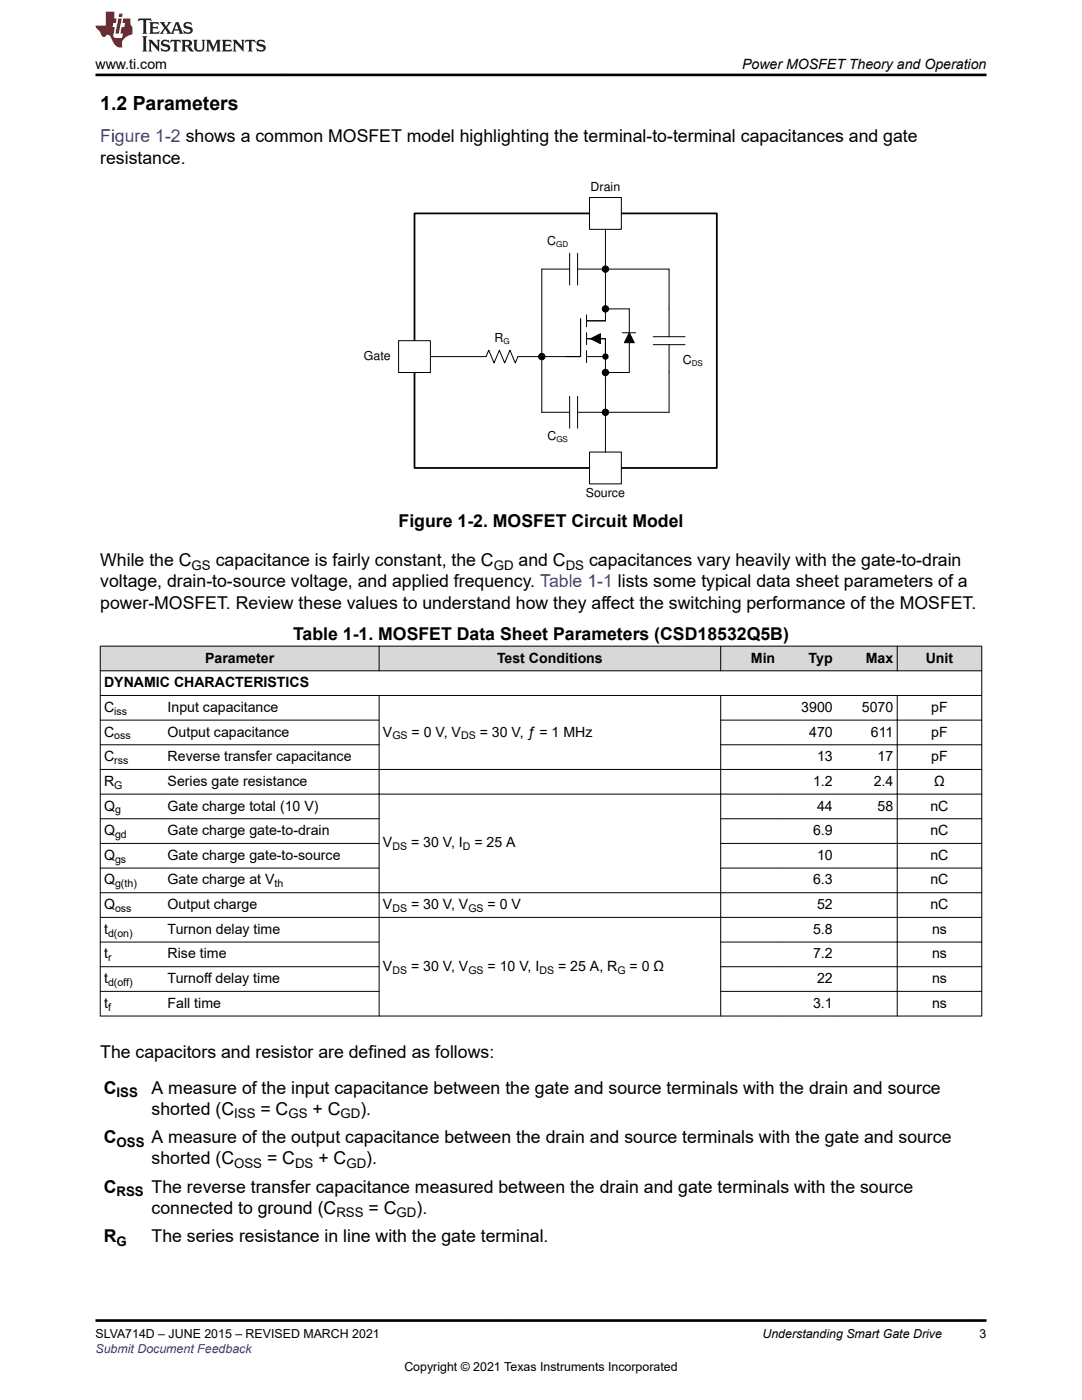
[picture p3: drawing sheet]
<svg xmlns="http://www.w3.org/2000/svg" width="216mm" height="279mm" viewBox="0 0 216 279" stroke-linecap="round" stroke-linejoin="round" font-family="sans-serif">
<defs><g id="words">
<text font-size="3.9" x="20" y="22">1.2 Parameters</text>
<text font-size="3.5" fill="#00f" x="20" y="28.4">Figure 1-2 shows a common MOSFET model highlighting the terminal-to-terminal capacitances and gate</text>
<g font-size="3.5">
<text x="20" y="32.7">resistance.</text>
<text x="79.5" y="105.2">Figure 1-2. MOSFET Circuit Model</text>
<text x="20" y="113">While the C</text>
<text x="43" y="113">capacitance is fairly constant, the C</text>
<text x="103.5" y="113">and C</text>
<text x="117.5" y="113">capacitances vary heavily with the gate-to-drain</text>
<text x="20" y="117.2">voltage, drain-to-source voltage, and applied frequency. Table 1-1 lists some typical data sheet parameters of a</text>
<text x="20" y="121.4">power-MOSFET. Review these values to understand how they affect the switching performance of the MOSFET.</text>
<text x="58.5" y="127.8">Table 1-1. MOSFET Data Sheet Parameters (CSD18532Q5B)</text>
<text x="20" y="211.2">The capacitors and resistor are defined as follows:</text>
<text x="20.7" y="218.3">C</text>
<text x="30.3" y="218.3">A measure of the input capacitance between the gate and source terminals with the drain and source</text>
<text x="30.3" y="222.5">shorted (C</text>
<text x="52" y="222.5">= C</text>
<text x="62.4" y="222.5">+ C</text>
<text x="71.9" y="222.5">).</text>
<text x="20.7" y="228.1">C</text>
<text x="30.3" y="228.1">A measure of the output capacitance between the drain and source terminals with the gate and source</text>
<text x="30.3" y="232.4">shorted (C</text>
<text x="53.3" y="232.4">= C</text>
<text x="63.5" y="232.4">+ C</text>
<text x="73.1" y="232.4">).</text>
<text x="20.7" y="238">C</text>
<text x="30.3" y="238">The reverse transfer capacitance measured between the drain and gate terminals with the source</text>
<text x="30.3" y="242.2">connected to ground (C</text>
<text x="73.5" y="242.2">= C</text>
<text x="83.1" y="242.2">).</text>
<text x="20.7" y="247.9">R</text>
<text x="30.3" y="247.9">The series resistance in line with the gate terminal.</text>
</g>
<g font-size="2.8">
<text x="19" y="13.8">www.ti.com</text>
<text x="148.1" y="13.8">Power MOSFET Theory and Operation</text>
<text x="20.8" y="137.1">DYNAMIC CHARACTERISTICS</text>
<text x="40.9" y="132.2">Parameter</text>
<text x="99.2" y="132.2">Test Conditions</text>
<text x="149.8" y="132.2">Min</text>
<text x="161.4" y="132.2">Typ</text>
<text x="172.8" y="132.2">Max</text>
<text x="184.7" y="132.2">Unit</text>
<text x="20.8" y="142.1">C</text>
<text x="33.4" y="142.1">Input capacitance</text>
<text x="159.9" y="142.1">3900</text>
<text x="172" y="142.1">5070</text>
<text x="185.8" y="142.1">pF</text>
<text x="20.8" y="147">C</text>
<text x="33.4" y="147">Output capacitance</text>
<text x="76.4" y="147">V</text>
<text x="82.1" y="147">= 0 V, V</text>
<text x="95.7" y="147">= 30 V, ƒ = 1 MHz</text>
<text x="161.5" y="147">470</text>
<text x="173.8" y="147">611</text>
<text x="185.8" y="147">pF</text>
<text x="20.8" y="151.9">C</text>
<text x="33.4" y="151.9">Reverse transfer capacitance</text>
<text x="163" y="151.9">13</text>
<text x="175.1" y="151.9">17</text>
<text x="185.8" y="151.9">pF</text>
<text x="20.8" y="161.8">Q</text>
<text x="20.8" y="156.8">R</text>
<text x="33.4" y="156.8">Series gate resistance</text>
<text x="33.4" y="161.8">Gate charge total (10 V)</text>
<text x="162.2" y="156.8">1.2</text>
<text x="163" y="161.8">44</text>
<text x="174.3" y="156.8">2.4</text>
<text x="175.1" y="161.8">58</text>
<text x="185.7" y="161.8">nC</text>
<text x="186.4" y="156.8">Ω</text>
<text x="20.8" y="166.7">Q</text>
<text x="33.4" y="166.7">Gate charge gate-to-drain</text>
<text x="162.2" y="166.7">6.9</text>
<text x="185.7" y="166.7">nC</text>
<text x="20.8" y="171.6">Q</text>
<text x="33.4" y="171.6">Gate charge gate-to-source</text>
<text x="76.4" y="169.1">V</text>
<text x="82" y="169.1">= 30 V, I</text>
<text x="94.7" y="169.1">= 25 A</text>
<text x="163" y="171.6">10</text>
<text x="185.7" y="171.6">nC</text>
<text x="20.8" y="176.5">Q</text>
<text x="33.4" y="176.5">Gate charge at V</text>
<text x="162.2" y="176.5">6.3</text>
<text x="185.7" y="176.5">nC</text>
<text x="20.8" y="181.4">Q</text>
<text x="33.4" y="181.4">Output charge</text>
<text x="76.4" y="181.4">V</text>
<text x="82" y="181.4">= 30 V, V</text>
<text x="97.3" y="181.4">= 0 V</text>
<text x="163" y="181.4">52</text>
<text x="185.7" y="181.4">nC</text>
<text x="20.8" y="186.4">t</text>
<text x="20.8" y="191.3">t</text>
<text x="33.4" y="186.4">Turnon delay time</text>
<text x="33.4" y="191.3">Rise time</text>
<text x="162.2" y="186.4">5.8</text>
<text x="162.2" y="191.3">7.2</text>
<text x="186" y="186.4">ns</text>
<text x="186" y="191.3">ns</text>
<text x="20.8" y="196.2">t</text>
<text x="33.4" y="196.2">Turnoff delay time</text>
<text x="76.4" y="193.7">V</text>
<text x="82" y="193.7">= 30 V, V</text>
<text x="97.3" y="193.7">= 10 V, I</text>
<text x="111.4" y="193.7">= 25 A, R</text>
<text x="125.6" y="193.7">= 0 Ω</text>
<text x="163" y="196.2">22</text>
<text x="186" y="196.2">ns</text>
<text x="20.8" y="201.1">t</text>
<text x="33.4" y="201.1">Fall time</text>
<text x="162.2" y="201.1">3.1</text>
<text x="186" y="201.1">ns</text>
</g>
<g font-size="2.6">
<text x="38.2" y="113.7">GS</text>
<text x="98.5" y="113.7">GD</text>
<text x="112.9" y="113.7">DS</text>
<text x="23.3" y="219">ISS</text>
<text x="46.7" y="223.2">ISS</text>
<text x="57.6" y="223.2">GS</text>
<text x="67.9" y="223.2">GD</text>
<text x="23.3" y="228.8">OSS</text>
<text x="46.7" y="233.1">OSS</text>
<text x="58.9" y="233.1">DS</text>
<text x="69.1" y="233.1">GD</text>
<text x="23.3" y="238.7">RSS</text>
<text x="67.1" y="242.9">RSS</text>
<text x="79.1" y="242.9">GD</text>
<text x="23.3" y="248.6">G</text>
</g>
<g font-size="2.5">
<text x="117.9" y="38">Drain</text>
<text x="109.2" y="48.9">C</text>
<text x="72.6" y="71.9">Gate</text>
<text x="98.7" y="68.3">R</text>
<text x="136.3" y="72.7">C</text>
<text x="109.2" y="87.8">C</text>
<text x="116.9" y="99.2">Source</text>
<text x="19" y="267.1">SLVA714D – JUNE 2015 – REVISED MARCH 2021</text>
<text x="152.1" y="267.1">Understanding Smart Gate Drive</text>
<text x="195.5" y="267.1">3</text>
<text x="80.7" y="273.5">Copyright © 2021 Texas Instruments Incorporated</text>
</g>
<text font-size="2.5" fill="#00f" x="19" y="270">Submit Document Feedback</text>
<g font-size="2.1">
<text x="22.8" y="142.6">iss</text>
<text x="22.8" y="147.6">oss</text>
<text x="78.3" y="147.6">GS</text>
<text x="92" y="147.6">DS</text>
<text x="22.8" y="152.5">rss</text>
<text x="22.8" y="157.4">G</text>
<text x="23" y="162.3">g</text>
<text x="23" y="167.2">gd</text>
<text x="23" y="172.2">gs</text>
<text x="78.3" y="169.7">DS</text>
<text x="92.4" y="169.7">D</text>
<text x="23" y="177.1">g(th)</text>
<text x="54.8" y="177.1">th</text>
<text x="23" y="182">oss</text>
<text x="78.3" y="182">DS</text>
<text x="93.5" y="182">GS</text>
<text x="21.6" y="186.9">d(on)</text>
<text x="21.6" y="191.8">r</text>
<text x="21.6" y="196.8">d(off)</text>
<text x="78.3" y="194.3">DS</text>
<text x="93.5" y="194.3">GS</text>
<text x="107.6" y="194.3">DS</text>
<text x="123.2" y="194.3">G</text>
<text x="21.6" y="201.7">f</text>
</g>
<g font-size="1.6">
<text x="111" y="49.2">GD</text>
<text x="100.4" y="68.6">G</text>
<text x="138" y="73">DS</text>
<text x="111" y="88.1">GS</text>
</g>
</g></defs>
<g fill="none" stroke="#000" stroke-width=".2">
<path d="M108.1 53.7h5.6M113.7 50.5v6.4M115.3 50.5v6.4M115.3 53.7h5.5M120.8 58.5v5.5h-3.8M90.6 71.2h6.4l.5-1.3 1.1 2.5 1-2.5 1.1 2.5 1.1-2.5 1 2.5 .5-1.2M113.7 79.1v6.4M115.3 79.1v6.4M115.8 63.6v7.6h-2.9M117 67.6h3.8v9.9M117 62.8v2.4M117 66.4v2.4"/>
<path d="M117 70v2.4M117.2 71.2h3.6M117.8 67.6l2-1v2zM120.8 61.6h4.8v12.7h-4.8M124.2 66.4h2.6M125.6 66.4l1 2h-2zM130.3 68.8h6.4M130.3 67.2h6.4M133.5 61.6v5.6M133.5 68.8v5.5M108.1 82.3h5.6M115.3 82.3h5.5"/>
<circle cx="120.8" cy="61.6" r=".63"/>
<circle cx="120.8" cy="74.3" r=".63"/>
</g>
<g fill="#000">
<path d="M117.8 67.6l2-1v2zM125.6 66.4l1 2h-2z"/>
<circle cx="120.8" cy="71.2" r=".63"/>
<circle cx="120.8" cy="61.6" r=".63"/>
<circle cx="120.8" cy="74.3" r=".63"/>
</g>
<path d="M82.7 42.6h60.3v50.8h-60.3z" fill="none" stroke="#000" stroke-width=".35"/>
<path d="M79.5 68h6.4v6.3h-6.4z" fill-rule="evenodd" fill="#fff"/>
<path d="M79.5 68h6.4v6.3h-6.4z" fill="none" stroke="#000" stroke-width=".2"/>
<path d="M117.6 39.4h6.4v6.4h-6.4z" fill-rule="evenodd" fill="#fff"/>
<path d="M117.6 39.4h6.4v6.4h-6.4z" fill="none" stroke="#000" stroke-width=".2"/>
<path d="M117.6 90.2h6.4v6.4h-6.4z" fill-rule="evenodd" fill="#fff"/>
<g fill="none" stroke="#000" stroke-width=".2">
<path d="M108.1 53.7v28.6M120.8 45.8v12.7M120.8 53.7h12.7v7.9M85.9 71.2h4.7M103.3 71.2h9.6M120.8 77.5v12.7M133.5 74.3v8h-12.7M117.6 90.2h6.4v6.4h-6.4z"/>
<circle cx="120.8" cy="53.7" r=".63"/>
<circle cx="108.1" cy="71.2" r=".63"/>
<circle cx="120.8" cy="82.3" r=".63"/>
</g>
<g fill="#000">
<circle cx="120.8" cy="53.7" r=".63"/>
<circle cx="108.1" cy="71.2" r=".63"/>
<circle cx="120.8" cy="82.3" r=".63"/>
</g>
<g fill="#d8d8d8">
<path d="M20 129h175.9v4.9h-175.9z" fill-rule="evenodd"/>
<path d="M20.1 129h55.5v4.8h-55.5z" fill-rule="evenodd"/>
<path d="M75.7 129h68v4.8h-68z" fill-rule="evenodd"/>
<path d="M143.9 129h11.5v4.8h-11.5z" fill-rule="evenodd"/>
<path d="M155.4 129h11.5v4.8h-11.5z" fill-rule="evenodd"/>
<path d="M166.9 129h12.1v4.8h-12.1z" fill-rule="evenodd"/>
<path d="M179.1 129h16.7v4.8h-16.7z" fill-rule="evenodd"/>
</g>
<g fill="none" stroke="#000" stroke-width=".2">
<path d="M19.9 129h176.1M19.9 133.9h176.1M19.9 138.8h176.1M20 128.9v73.9M75.7 128.9v5M75.7 138.7v64.1M143.8 128.9v5M143.8 138.7v64.1M179 128.9v5M179 138.7v64.1M195.9 128.9v73.9M19.9 143.7h55.8"/>
<path d="M19.9 153.6h176.1M19.9 148.6h55.8M19.9 158.5h176.1M143.7 143.7h52.3M143.7 148.6h52.3M19.9 163.4h55.8M19.9 178.2h176.1M19.9 168.3h55.8M19.9 173.2h55.8M143.7 163.4h52.3M143.7 168.3h52.3M143.7 173.2h52.3"/>
<path d="M19.9 183.1h176.1M19.9 188h55.8M19.9 192.9h55.8M19.9 197.9h55.8M143.7 188h52.3M143.7 192.9h52.3M143.7 197.9h52.3M19.9 202.8h176.1"/>
</g>
<path d="M27.7 3.7l-.2 .6 .5-.3h.6v.2v2.2l-.2 .3h1l-.2-.3v-2.2v-.2h.5l.5 .3-.1-.6zM29.8 4.4l.2 .4v1.6l-.2 .3h1.9l.1-.5a1.08 1.08 0 0 1-1.3 .1v-.6h.6l.4 .1v-.6l-.4 .2h-.6v-.6l.2-.1a1 1 0 0 1 1 .3l-.1-.6zM31.8 4.4l1 1.2-1 1.1h.9l-.2-.2 .4-.7 .5 .7-.2 .2h1.6l-.2-.2 .1-.4h1l.1 .4-.1 .2h.9l-.2-.3-.8-2h-.5l-1 2.2-.8-1.1 .9-1.1h-.8l.2 .2-.5 .7-.3-.7 .1-.2zM35.2 4.8l.4 1h-.8zM36.8 4.6a.65 .65 0 0 0-.2 .7 .65 .65 0 0 0 .6 .4l.7 .2 .1 .2a.79 .79 0 0 1-.7 .4 .79 .79 0 0 1-.7-.5l.1 .7 .2-.1a.93 .93 0 0 0 1.1 .1 .93 .93 0 0 0 .4-.9 1.46 1.46 0 0 0-1.2-.6l-.1-.4a1.09 1.09 0 0 1 1.2 .2l-.2-.6-.1 .1-.6-.1zM28.4 7.2l.2 .4v2.3l-.2 .4h1l-.2-.4v-2.3l.2-.4zM29.6 7.9l.2 .4v1.6l-.2 .4h.8l-.3-.4v-1.4l1.7 1.8v-2l.2-.4h-.8l.2 .3 .1 1.1-1.2-1.4zM32.3 8.1a.65 .65 0 0 0-.2 .7 .65 .65 0 0 0 .7 .4l.6 .2 .1 .3a.79 .79 0 0 1-.7 .3 .79 .79 0 0 1-.7-.5l.1 .8 .2-.1a.93 .93 0 0 0 1.1 0 .93 .93 0 0 0 .4-.9 1.46 1.46 0 0 0-1.2-.6l-.1-.4a1.09 1.09 0 0 1 1.2 .2l-.2-.6-.1 .1-.6-.1zM34.1 7.9l-.1 .7a.63 .63 0 0 1 .7-.4l.1 1.7-.3 .4h1l-.2-.4v-1.7a.66 .66 0 0 1 .8 .4l-.1-.7zM36.2 7.9l.2 .4v1.6l-.2 .4h.9l-.2-.2v-.8l.5 .1 .1 .1a.79 .79 0 0 0 1.2 .7l-1-1a.61 .61 0 0 0 .6-.6 .61 .61 0 0 0-.5-.6zM36.9 8.3l.2-.1a.47 .47 0 0 1 .5 .1 .47 .47 0 0 1 .1 .5l-.2 .2h-.6zM38.5 7.9l.2 .3a2.27 2.27 0 0 0 .4 1.9 1.04 1.04 0 0 0 1.7-.6v-1.3l.2-.3h-.8l.2 .4v1.2a.6 .6 0 0 1-.6 .5 .6 .6 0 0 1-.6-.5v-1.2l.3-.4zM41.1 7.9l.2 .4v1.6l-.2 .4h.7l-.2-.4v-1.5l.9 1.9 .8-1.9v1.5l-.2 .4h1l-.3-.4v-1.6l.3-.4h-.8l-.7 1.6-.7-1.6zM44.3 7.9l.2 .4v1.6l-.2 .4h1.9l.1-.6a1.09 1.09 0 0 1-1.3 .1v-.6h.6l.4 .2v-.7l-.4 .2h-.6v-.5l.2-.2a1.01 1.01 0 0 1 1 .3l-.1-.6zM46.4 7.9l.3 .4v1.6l-.3 .4h.8l-.2-.4v-1.4l1.6 1.8v-2l.2-.4h-.7l.2 .3v1.1l-1.2-1.4zM49 7.9l-.1 .7a.63 .63 0 0 1 .8-.4v1.7l-.3 .4h1l-.2-.4v-1.7a.66 .66 0 0 1 .8 .4l-.1-.7zM51.4 8.1a.65 .65 0 0 0-.2 .7 .65 .65 0 0 0 .6 .4l.6 .2 .2 .3a.79 .79 0 0 1-.8 .3 .79 .79 0 0 1-.6-.5l.1 .8 .2-.1a.93 .93 0 0 0 1 0 .93 .93 0 0 0 .5-.9 1.46 1.46 0 0 0-1.3-.6l-.1-.4a1.09 1.09 0 0 1 1.3 .2l-.2-.6-.2 .1-.5-.1z" fill="#231f20"/>
<path d="M21.1 2.3v2.8h-2.1l.1 .4 .9 .9a.95 .95 0 0 0 .9 .9 .59 .59 0 0 1 .6-.3 .59 .59 0 0 1 .5 .3l.4 .8a1.59 1.59 0 0 0 2.1 1.3 1.61 1.61 0 0 1 1-2.2l1-.4-.1-1.4a1.59 1.59 0 0 1-.4-1.7h-1.4l-.2 .9h.5l-.1 .8h-.5l-.2 1v.3h.4l-.2 .9h-.6a.73 .73 0 0 1-1.1-.6l.3-1.6h-.5l.2-.8h.5l.2-.9h-.5v-1.4zM23.6 3.7l-.6 3h.7l.6-3zM23.8 2.7l-.1 .7h.7l.1-.7z" fill="#ed1c24"/>
<path d="M19 15h177.8M19.1 263.5h177.8" fill="none" stroke="#000" stroke-width=".53"/>
<use href="#words"/>
</svg>
